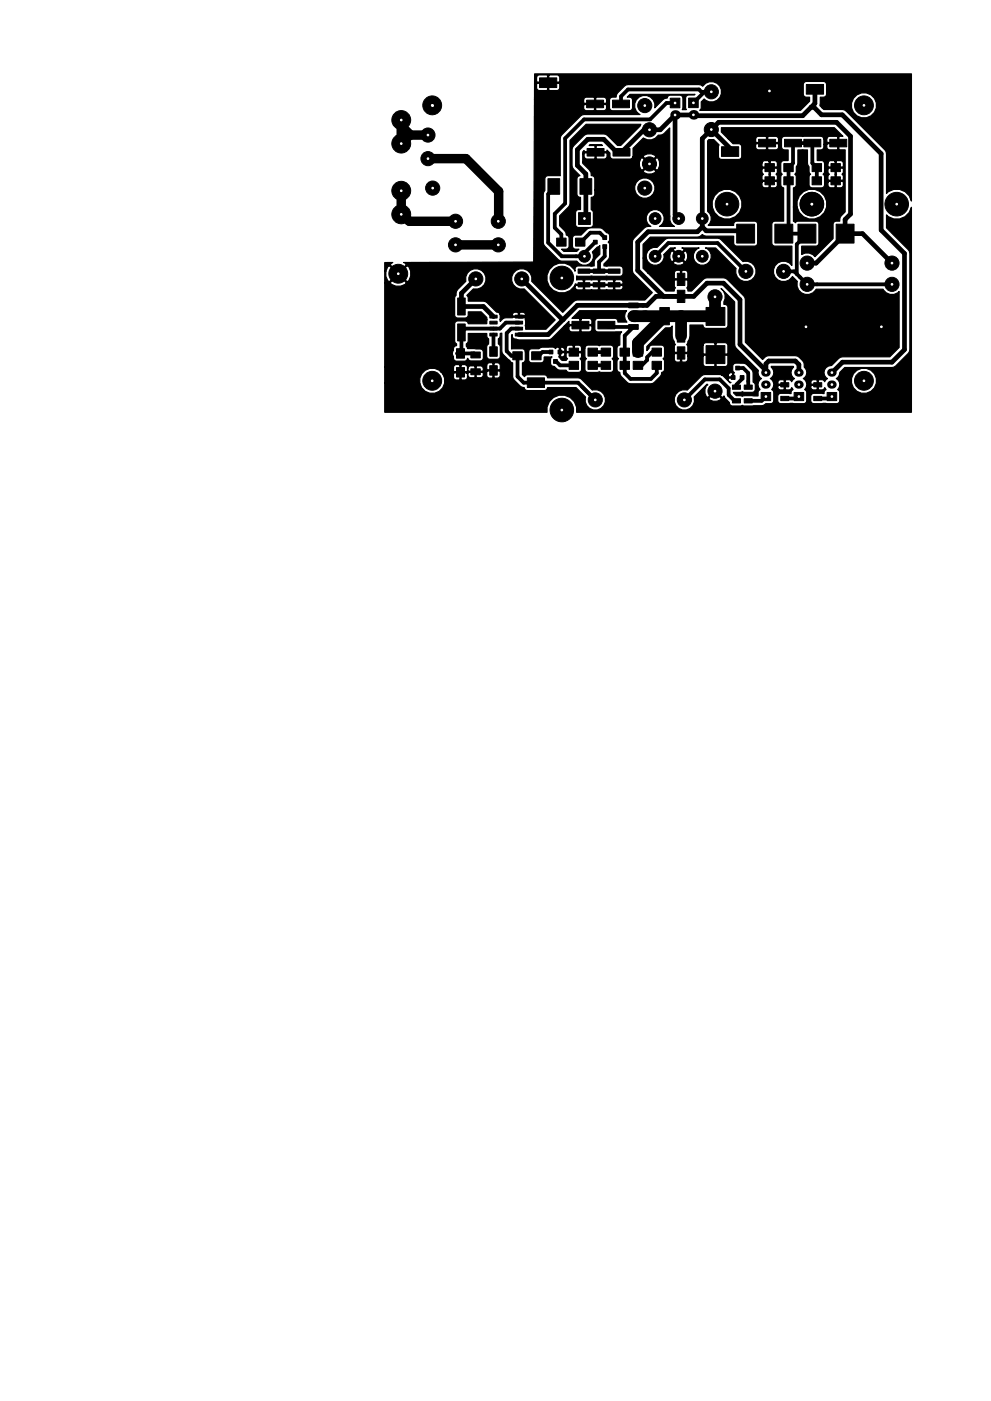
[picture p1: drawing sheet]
<svg xmlns="http://www.w3.org/2000/svg" width="210mm" height="297mm" viewBox="0 0 210 297" stroke-linecap="round" stroke-linejoin="round" font-family="sans-serif">
<g fill="#000" stroke="#000" stroke-width=".21">
<path d="M114.5 16.5h3.6v2.1h-3.6zM171.1 17.9h3.6v2.1h-3.6zM124.5 21.2h3.6v1.6h-3.6zM124.6 31.5h3.6v1.6h-3.6zM130 21.2h3.6v1.6h-3.6zM130.1 31.5h3.6v1.6h-3.6zM142.2 20.8h2v2.1h-2zM146.1 20.8h2v2h-2zM153.1 31.1h3.6v2.1h-3.6zM160.9 29.5h3.6v1.6h-3.6zM162.3 34.7h2v1.7h-2zM162.3 37.5h2v1.7h-2z"/>
<path d="M166.3 34.7h2v1.7h-2zM166.3 37.5h2v1.7h-2zM166.5 29.5h3.6v1.6h-3.6zM170.5 29.5h3.6v1.6h-3.6zM172.3 37.5h2v1.7h-2zM172.3 34.7h2v1.7h-2zM176.3 37.5h2v1.7h-2zM176.3 34.7h2v1.7h-2zM176.1 29.5h3.6v1.6h-3.6zM116.2 37.9h2.5v3.3h-2.5zM118.1 50.5h2v1.7h-2zM122.8 45.1h2.4v2.5h-2.4z"/>
<path d="M122.1 50.5h2v1.7h-2zM122.6 57h2.6v.9h-2.6zM123.1 37.9h2.5v3.3h-2.5zM125.9 50.9h.8v.8h-.8zM127.9 50h.8v.8h-.8zM127.9 51.9h.8v.8h-.8zM125.8 57h2.6v.9h-2.6zM129.1 57h2.4v.9h-2.4zM143.7 57.9h1.6v2.6h-1.6zM156.3 47.5h3.8v4h-3.8zM164.4 47.5h3.8v4h-3.8zM169.3 47.5h3.8v4h-3.8z"/>
<path d="M177.4 47.5h3.8v4h-3.8zM96.8 73.9h1.7v2h-1.7zM96.8 77.9h1.7v2h-1.7zM97.1 63.2h1.6v3.6h-1.6zM97.1 68.7h1.6v3.6h-1.6zM99.9 74.6h2v1.3h-2zM99.9 78.2h2v1.2h-2zM103.9 73.5h1.6v2h-1.6zM103.9 77.5h1.6v2h-1.6zM103.9 70.6h1.6v.6h-1.6zM103.9 69.4h1.6v.6h-1.6zM103.9 68.1h1.6v.6h-1.6z"/>
<path d="M103.9 66.8h1.6v.6h-1.6zM108.8 74.6h2v1.7h-2zM109.3 66.8h1.6v.6h-1.6zM109.3 68.1h1.6v.6h-1.6zM109.3 69.4h1.6v.6h-1.6zM109.3 70.6h1.6v.6h-1.6zM112.8 74.6h2v1.7h-2zM116.5 74.2h.8v.8h-.8zM117.4 76.2h.8v.8h-.8zM118.4 74.2h.8v.8h-.8zM120.7 76.6h2v1.7h-2zM120.7 73.8h2v1.7h-2z"/>
<path d="M121.3 68.1h3.6v1.6h-3.6zM124.7 76.6h2v1.7h-2zM124.7 73.8h2v1.7h-2zM122.6 59.9h2.6v.9h-2.6zM126.9 68.1h3.6v1.6h-3.6zM127.5 76.6h2v1.7h-2zM127.5 73.8h2v1.7h-2zM125.8 59.9h2.6v.9h-2.6zM131.5 76.6h2v1.7h-2zM131.5 73.8h2v1.7h-2zM129.1 59.9h2.4v.9h-2.4zM134.3 76.6h2v1.7h-2z"/>
<path d="M134.3 73.8h2v1.7h-2zM133.4 66.5h2v1h-2zM133.4 64.2h2v1.1h-2zM133.4 68.8h2v1h-2zM138.3 76.6h2v1.7h-2zM138.3 73.8h2v1.7h-2zM140 65.2h2v3.7h-2zM143.7 61.5h1.6v2.6h-1.6zM143.7 69.9h1.6v2.6h-1.6zM143.7 73.5h1.6v2.6h-1.6zM149.8 73.3h4v3.8h-4zM149.8 65.2h4v3.8h-4z"/>
<path d="M155.2 79.6h.8v.8h-.8zM156.1 77.6h.8v.8h-.8zM157 79.6h.9v.8h-.9zM111.9 80.1h3.6v2.1h-3.6zM155.4 81.6h1.7v.9h-1.7zM155.4 84.5h1.7v.9h-1.7zM157.9 81.6h1.7v.9h-1.7zM157.9 84.5h1.7v.9h-1.7zM161.5 83.2h2v1.7h-2zM165.6 81.1h1.7v.9h-1.7zM165.6 84h1.7v.9h-1.7zM168.5 83.2h2v1.7h-2z"/>
<path d="M172.6 81.1h1.7v.9h-1.7zM172.6 84h1.7v.9h-1.7zM175.5 83.2h2v1.7h-2z"/>
<circle cx="150.9" cy="19.5" r="1.5"/>
<circle cx="163.3" cy="19.3" r="3.5"/>
<circle cx="85.1" cy="25.4" r="2"/>
<circle cx="85.1" cy="30.4" r="2"/>
<circle cx="90.8" cy="33.6" r="1.5"/>
<circle cx="90.8" cy="28.6" r="1.5"/>
<circle cx="91.7" cy="22.3" r="2"/>
<circle cx="91.8" cy="22.4" r="1.5"/>
<circle cx="91.8" cy="39.9" r="1.5"/>
<circle cx="136.8" cy="22.4" r="1.5"/>
<circle cx="136.8" cy="39.9" r="1.5"/>
<circle cx="137.8" cy="34.8" r="1.5"/>
<circle cx="137.8" cy="27.5" r="1.5"/>
<circle cx="150.9" cy="27.5" r="1.5"/>
<circle cx="183.3" cy="22.3" r="2"/>
<circle cx="84.5" cy="58" r="2"/>
<circle cx="85.1" cy="45.4" r="2"/>
<circle cx="85.1" cy="40.4" r="2"/>
<circle cx="96.6" cy="46.9" r="1.5"/>
<circle cx="96.6" cy="51.9" r="1.5"/>
<circle cx="100.9" cy="59.1" r="1.5"/>
<circle cx="105.7" cy="46.9" r="1.5"/>
<circle cx="105.7" cy="51.9" r="1.5"/>
<circle cx="110.7" cy="59.1" r="1.5"/>
<circle cx="119.2" cy="58.9" r="2.5"/>
<circle cx="124" cy="54.3" r="1.25"/>
<circle cx="139" cy="46.3" r="1.25"/>
<circle cx="139" cy="54.3" r="1.25"/>
<circle cx="144" cy="46.3" r="1.25"/>
<circle cx="144" cy="54.3" r="1.25"/>
<circle cx="149" cy="46.3" r="1.25"/>
<circle cx="149" cy="54.3" r="1.25"/>
<circle cx="154.3" cy="43.3" r="2.5"/>
<circle cx="158.2" cy="57.5" r="1.5"/>
<circle cx="166.2" cy="57.5" r="1.5"/>
<circle cx="171.2" cy="55.8" r="1.5"/>
<circle cx="172.3" cy="43.3" r="2.5"/>
<circle cx="189.2" cy="55.8" r="1.5"/>
<circle cx="190.3" cy="43.3" r="2.5"/>
<circle cx="151.7" cy="62.9" r="1.5"/>
<circle cx="171" cy="69.3" r="3.5"/>
<circle cx="171.2" cy="60.3" r="1.5"/>
<circle cx="187" cy="69.3" r="3.5"/>
<circle cx="189.2" cy="60.3" r="1.5"/>
<circle cx="91.7" cy="80.7" r="2"/>
<circle cx="119.2" cy="86.9" r="2.5"/>
<circle cx="126.3" cy="84.8" r="1.5"/>
<circle cx="145.2" cy="84.8" r="1.5"/>
<circle cx="151.7" cy="82.9" r="1.5"/>
<circle cx="183.3" cy="80.7" r="2"/>
</g>
<g fill="#000">
<circle cx="124.3" cy="39.5" r=".5"/>
<circle cx="143.2" cy="24.4" r="1.02"/>
<circle cx="147.1" cy="24.3" r="1.02"/>
</g>
<path d="M162.3 79h.4M169.3 79h.4M176.3 79h.4M162.3 81.5h.4M169.3 81.5h.4M176.3 81.5h.4" fill="none" stroke="#000" stroke-width="1.7"/>
<g fill="none" stroke="#000" stroke-width="1">
<path d="M172.9 18.9v3l-2.6 2.6h-23l-.2-.2M143.2 24.4l-3.1 3.1h-3.5l-4.7 4.8h-1l-2.8-2.8h-3.4l-2.2 2.2v3.4l1.8 1.8v9.1l-.3 .3M143.2 24.4v21.2l.8 .7M147.1 24.3h.1M147.1 24.3l-3.9 .1M150.9 27.5l4 3.9v.7M150.9 27.5v.8M151.3 27.1l-.4 .4M172.1 22.7h.6l1.6 1.6h4.4l8.3 8.3v16.2l4.9 4.9v20.4l-2.6 2.7h-10.6l-2.2 2.2M100.9 59.1l-3 3.1v2.8h4.7l2.1 2.1M110.7 59.1l8.6 8.6h.2M149 48.1l-1 1h-10.5l-2.2 2.2v6l5.5 5.5"/>
<path d="M149 48.1l.8 .8h8.1l.3 .3v.4M149 48.1v-18.7l3.5-3.5h25l3 3v16.5l-1.2 1.1v3.1l-6.1 6.2h-1.9M179.3 49.5h3.7l6.3 6.3M110.1 70.9h6.2l6.2-6.2 14.8 .1 1.9-2h8l2.8-2.8h3.5l3.5 3.5v9.5l5.5 5.5M162.5 79v-1.9l.6-.6h5.6l.8 .8v1.7"/>
</g>
<g fill="none" stroke="#000" stroke-width=".8">
<path d="M149.5 19.5l-2.4 2.3M150.9 19.5h-2.1l-.5-.5h-15.1l-1.4 1.4v1.6M117.5 39.5v.4l-1.2 1.2v10.3l2.9 2.9h4.8v-.7l2.3-2.3M137.8 27.2v.3M143.2 21.8h-1.8l-3.5 3.5h-14l-4 4v13.8l-2.2 2.2v3l1.4 1.4v1.6M173.3 38.3v-2.8l-1-.9v-4.3h-4v4.3l-1 .9v13l-1 1h4.9l-2.2 2.3v6.3M123.9 57.5h6.4M128.3 50.4l-1-1.1h-2.1l-2.1 2M128.3 52.3v2l-1.2 1.2v2M139 54.3l2.8-2.8h10.4l6 6M166.3 57.5h2.2l2.8 2.8M104.7 70.9v3.6"/>
<path d="M109.8 75.4v4.4l1.3 1.3h11.5l3.7 3.7M110.1 67.1h3l.4 .4M110.1 68.4h-2.8l-1.2 1.3h-7.4l-.8 .8v3.5l-.9 .9h3.6l.3 .4M110.1 69.7h-1.6l-1 .9v3.8l1 1h1.5M116.9 74.6h-1.8l-.8 .8h-.5M117.8 76.6l1 .9h2.9M125.7 77.5h2.8M125.7 74.7h2.8M128.7 68.9l.3 .4h5.4l-1.9 1.9v7.9l1.3 1.2h4.3l1.2-1.2v-1.6M139.3 74.7h-.9l-1.1 1v.6l-1.1 1.2h-.9M156.5 78h1.2l1 1.1v3M171.3 60.3h18"/>
<path d="M171.3 60.3l-.6 .5M113.8 81l-.1 .1M145.2 84.8l4.4-4.4h3.1l1.9 1.9v1.4l1.3 1.3h.3M157.5 80v.3l-1.3 1.2v.6M162.5 84.1l-.9 .9h-2.9M169.5 84.1l-.4 .4h-2.6M176.5 84.1l-.4 .4h-2.6"/>
</g>
<path d="M85.1 25.4v5l1.8-1.8h3.9M85.1 26.7l2 1.9M90.8 33.6h8.1l6.9 7v5.5M85.1 40.4v5h.3l1.4 1.5h9.9M96.7 51.9h9" fill="none" stroke="#000" stroke-width="2"/>
<path d="M134.4 67h17.4M141 67l-5.7 5.7v2M144.5 67v4.2M151.7 62.9l.1 4.2" fill="none" stroke="#000" stroke-width="2.5"/>
<path d="M113.4 15.7h80v26.9a3.1 3.1 0 0 0-5.3-1.6v-8.4l-.3-.8-8.4-8.3-.7-.3h-3.9l-.4-.3h6.3a2.69 2.69 0 0 0 4.1 1.7 2.69 2.69 0 0 0 0-4.5 2.69 2.69 0 0 0-4.1 1.7v1.1h-6.3l-.5-.5 .1-1.8h1l.3-.4 .1-2.3a.65 .65 0 0 0-.7-.6h-3.9l-.4 .6v2.1a.65 .65 0 0 0 .7 .6h.7v.9l-2 1.9h-21.3l.3-.6v-1.2l.6-.6a2.16 2.16 0 0 0 3.2-.2 2.16 2.16 0 0 0-.4-3.1 2.16 2.16 0 0 0-3.1 .6l-.8-.4-15.5 .1-1.8 1.7-.3 .9h-.7l-.5 .2-.2 .4v1.6a.65 .65 0 0 0 .7 .7l3.8-.1 .4-.6v-1.6a.65 .65 0 0 0-.6-.6h-.5l.6-.6h13.8l-.2 .1-1.4 .1-.4 .3v2.3l.1 .4h-.9l.2-.3v-2.1a.65 .65 0 0 0-.7-.6h-2.2l-.4 .6-.9 .3-1.8 1.8a2.16 2.16 0 0 0-1.4-2.6 2.16 2.16 0 0 0-2.7 1.2 2.16 2.16 0 0 0 1 2.8l-12.3 .1-4.6 4.5v8.4h-2.9l-.4 .6v2.5l-.3 .7v10.3l.3 .8 3.2 3.1 3.6 .1a1.91 1.91 0 0 0 2.6 .6 1.91 1.91 0 0 0 .7-2.6l1.6-1.3v1.8l-1.2 1.2v1.3h-3.5a.65 .65 0 0 0-.6 .6v.5l-.1-.3a3.2 3.2 0 0 0-4.8-.7 3.2 3.2 0 0 0 0 4.8 3.2 3.2 0 0 0 4.8-.6h.1l.1 .5 .4 .3h1.1l.2-.2v-.8h.2v.8l.2 .2h2.6l.2-.2v-.8h.2v.8l.2 .2h2.6l.2-.2v-.8h.2v.8l.2 .2h1.1a.58 .58 0 0 0 .3-1h-9.8l-.3 .2 .2-.5 1.7 .1v-.8h.2v.8h3v-.8h.2v.8h3v-.8h.2v.8h1.6a.57 .57 0 0 0 .2-.6 .57 .57 0 0 0-.5-.4h-1.1l-.2 .2a2.04 2.04 0 0 0-1.7-.1 2.04 2.04 0 0 0-1.7 .1l-.2-.2h-2.6l-.2 .2-.4-.2-1.3 .1v-.9l9.2 .1a.65 .65 0 0 0 .7-.7v-1.1l-.4-.4h-3.7v-.4l.9-.9 .3-.8v-2.4l-.3-.6h.2a1.39 1.39 0 0 0-.2-1.9l-1.4-1h-2.7l-1.6 1.4h-1.2l-.5 .2-.1 .5v1.7a.65 .65 0 0 0 .6 .6h.7l-.4 .5h-2.8l-.4-.5h.9a.65 .65 0 0 0 .6-.6v-1.9l-.6-.5-.3-.8-1.1-1.1v-2.1l1.9-1.9 .3-.8v-13.3l3.4-3.4h11.7l-.2 .3-4.1 4.1h-.7l-2.5-2.3-3.8-.1-.8 .3-2.2 2.2-.3 .8 .1 3.8 1.5 1.7a.65 .65 0 0 0-.6 .7v3.5l.4 .4h.4v2.6h-.4a.65 .65 0 0 0-.7 .7v2.5l.2 .4 .5 .2h2.4a.65 .65 0 0 0 .7-.6v-2.5l-.2-.5-.3-.1v-2.7h.4l.3-.4 .1-1.1h8.5l.3 .8a2.18 2.18 0 0 0 3.6 0 2.18 2.18 0 0 0-1.4-3.3 2.18 2.18 0 0 0-2.5 2.5h-8.5v-2.4a.66 .66 0 0 0-.8-.7l-.2-.9h11.3a1.66 1.66 0 0 0 2.6 0l-1.3-1.4-1.3 1.4h-11.3l-1.6-1.7v-.2h12.1v.8l.3 .7 .3 .2 1.3-1.3h.4l1.3 1.3a1.66 1.66 0 0 0 0-2.7l-1.3 1.4h-.4l-1.3-1.4-.3 .2-.3 .8h-12.1v-1.8h.3l.1 .8 .4 .3h1.7l.1-.1v-1.2h.3v1.2l.1 .1h1.7l.5-.5v-.6l-.2-.2h-4.5l-.5 .2v-.4l.3-.3 .2 .3h2.1v-1.2l-.1-.1h-1.1l.2-.2h2.4l.2 .2h-1.2l-.1 .1v1.2h2.1l.2-.4 .6 .6v.7a.65 .65 0 0 0 .7 .6h3.6l.4-.1 .2-.4h2.2l1.3 1.4 1.3-1.4a1.66 1.66 0 0 0-2.6 0h-2.2v-1.7l2.2-2.3 .1 .1a2.15 2.15 0 0 0 3-.6l.9-.1 1.6-1.5 .1 18.8a1.82 1.82 0 0 0 .9 2.1h-3.2l.2-.1a1.92 1.92 0 0 0 .3-2.9 1.92 1.92 0 0 0-2.9 .1 1.92 1.92 0 0 0 .6 2.9 1.48 1.48 0 0 0-1.4 .3l-2.4 2.6-.1 6.4 .3 .8 3.9 3.9-1.6 1.6h-14.3l-.8 .3-2.3 2.3-6.6-6.6a2.17 2.17 0 0 0-1.9-2.6 2.17 2.17 0 0 0-2.4 2.3 2.17 2.17 0 0 0 2.7 1.9l6.6 6.6-2 2h-4.3v-2.4l-.1-.1-4.1 .1h-.4l-.8 .8v-1.5h2.6l.1 .3h1.2v-.6h.2v.6h1.2l.1-.3-.5-.5h-.6l-.2 .2-1-.2-.5 .5h-2.6l-.2-.3-.5-.2-2.4-2.3h-3.7v-.9l-.3-.3 1.5-1.5a2.17 2.17 0 0 0 2.6-1.9 2.17 2.17 0 0 0-2.3-2.3 2.17 2.17 0 0 0-2 2.6l-1.9 2.2-.1 .8-.3 .6v3.6a.65 .65 0 0 0 .6 .6h1.8l.4-.4v-.9h2.8l1.2 1.2 .1 .5-.1 .8h-4l-.3-.5-1.9-.1a.65 .65 0 0 0-.6 .7v3.6l.4 .6v.4h-.3a.8 .8 0 0 0-.4 1 .96 .96 0 0 0 0 1.3 .77 .77 0 0 0 .6 1l2-.1 .5-.5a.63 .63 0 0 0 .6 .5h2l.5-.1 .1-.5v-1.3a.65 .65 0 0 0-.6-.6l-2.7-.1-.3-.5v-.5l.4-.6v-1.6h4v.8l.4 .3v1.1l-.4 .6v2a.65 .65 0 0 0 .6 .7h1.6l.6-.4v-2.3l-.4-.6v-1.1l.4-.3v-.8l.4-.1v4.2l1.3 1.4 .4 .2 .1 .3 .5 .2v2.9l.3 .8 1.3 1.3 .8 .3 .4 .6h3.9a.64 .64 0 0 0 .7-.6h6l2 2a2.16 2.16 0 0 0 1.9 2.7 2.16 2.16 0 0 0 2.4-2.3 2.16 2.16 0 0 0-2.8-1.9l-2.7-2.5-6.8-.1-.2-.4-.5-.2h-3.6l-.6 .4-.5-.5v-2.5l.6-.4v-1.9h.8v1.7a.65 .65 0 0 0 .6 .6h2.2l.4-.4 .1-.8h1.6l-.2 .3a1.42 1.42 0 0 0 .3 1.6l.4 .1 .8 .7 1.7 .1 .2 .3 .4 .2h2a.65 .65 0 0 0 .7-.7v-1.7l-.3-.5 .3-.5v-.7l-.2-.1h-2.9l-.2 .1v.7l.3 .5-.3 .3h-.8l-.8-.7 .2-.2v-.7h.2v.7l.2 .2a.57 .57 0 0 0 .6-.3 .57 .57 0 0 0 0-.6h-1v-1h.2v.7h.8l.1-.4-.3-.4h.6v.7l.2 .1h1.3v-1.2h.3v1.2h1.3l.2-.1v-.6h.7v1.7l.3 .6-.3 .5v1.7l.2 .5 .4 .2h2l.4-.2 .4 .2h2l.6-.4 .1-2-.3-.5 .3-.6v-1.7l-.4-.6h-2.3l-.4 .1-.4-.1h-2l-.4 .1-.2 .5h-.7l-.1-.3-.4-.3h-.9l-.1 .1a1.69 1.69 0 0 0-1.5 0l-.3 .4-1-.1-.4 .2-.4-.2-.5 .3-.2-.3h-1.1a2.88 2.88 0 0 0-2.1 .3h-1.6a.65 .65 0 0 0-.6 .7h-.8l-.1-.5-.5-.2-2.3 .1v-2.9l.2-.2a.74 .74 0 0 0 .8 1l.6 .2 6.6-.1 2.9-2.8h1.1l.1 .9 .4 .3h1.7l.1-.2v-1.1h.3v1.1l.1 .2 1.9-.1 .3-.4v-.7l-.2-.1h-4.5l-.2 .1h-1.1l1.1-1.1v.6l.2 .1h2.1v-1.1h.3v1.1h2.1l.2-.1-.1-.9-.4-.3h-1.7l-.1 .2-.4-.2h-1.6l1.7-1.6h10l-.3 .4-.2 .7 .2 .8 .3 .5h-1.9l-.2-.6-.4-.2h-3.6a.65 .65 0 0 0-.7 .6v1.6l.4 .6 5.3 .1-.4 .8v2a.64 .64 0 0 0-.6 .6v1.7l.3 .6-.3 .5v1.7a.64 .64 0 0 0 .6 .7l.3 .8 1.6 1.5 4.7 .1a3.5 3.5 0 0 0 2.2-1.9l.1-.5 .4-.2 .2-.5v-1.7l-.3-.5 .2-.3 .1-.7h2.1v1.2l.5 .5h.6l.2-.2v-1.6h.2v1.6l.2 .2h.6l.4-.3 .1-1h3.3v1.7l.5 .5h1.8l.2-.1v-2.3h.2v2.3l.2 .1 2.1-.1 .2-.4v-1.7l-.1-.2-8.4 .2-.1-.5-4.8 .1v-1.3l-.2-.4-.5-.2h-2a.81 .81 0 0 0-.7 .7l-.4 .4v-.8l4-4h1.1l.3-.4a4.2 4.2 0 0 0 .5 3.4l.2 .5-.2 .4v1.2l.1 .1h2.6l.1-.1-.1-1.4h3.4v1.7l.1 .2h2.4v-2.3h.2v2.3h2.4l.1-.2v-1.7l-.5-.5h-1.8l-.2 .1-.4-.1h-1.8l-.5 .5h-3.4l-.1-.2 .5-1 .2-.8v-2.3l2.8 .1a.65 .65 0 0 0 .6 .6h4l.5-.1 .1-.5v-3.8a.69 .69 0 0 0-.8-.7l.2-2-.3-.8-.5-.5 2.9 2.8 .1 9.5 4.9 5a1.4 1.4 0 0 0 .7 1.8 1.46 1.46 0 0 0-.3 2.3l-.4 .4-.1 1-2.9-.1-.4 .1-1.3-.1-.6-.6v-.1h1.5l.4-.2 .4 .2h1.7a.65 .65 0 0 0 .6-.7v-1.1l-.4-.4-.1-2.3a2.74 2.74 0 0 0-2.7-1.7h-.9a.65 .65 0 0 0-.6 .6v1.1l.3 .3-.1 .2v1h-1l-.2 .1a.63 .63 0 0 0 .6 .8l-.2 .1-1.8-1.7h1.4l.2 .4h.7v-.7l-.1-.2a.64 .64 0 0 0-.8 .5h-5.3l-3.4 3.2h-.2a2.17 2.17 0 0 0-2.6 1.9 2.17 2.17 0 0 0 2.3 2.3 2.17 2.17 0 0 0 2-2.4h3.1l.1 .3a1.78 1.78 0 0 0 2.5-.3l-1.3-1.4-1.3 1.4h-3.1v-.3l2.8-2.7 .1 .1-.3 .2a1.78 1.78 0 0 0 .3 2.5l1.5-1.6 1.5 1.6 .4-.4 .3 .6 .9 .9a.65 .65 0 0 0 .6 .7h1.7l.4-.2 .4 .2 3.7-.1 .4-.1 .5-.3 1.3-.1 .4-.6v-1.7l-.2-.4-.3-.2 .4-.7h.9a.66 .66 0 0 0 .5 .8h.7l.2-.2v-.8l-2.3 .2v-.9h.9l.2 .5h1.2v-.8l-.2-.2h-.7l-.5 .5h-.9l-.7-.7a1.45 1.45 0 0 0 .2-2.4v-.2h4.7l.1 .2a1.45 1.45 0 0 0 .2 2.4l-.6 .6-.5-.4h-.7l-.2 .2v1.8l.2 .2h.7l.5-.5 .2 .4a.73 .73 0 0 0-.4 .9l-2.2-.1a.65 .65 0 0 0-.6 .6v1.2l.4 .3 5.1 .1a.65 .65 0 0 0 .7-.7v-1.7l-.2-.4-.3-.2 .4-.7h.9l.3 .7 .9 .1 .2-.2v-.8l-2.3 .2v-.9h.9l.2 .5h1.2v-.8l-.2-.2h-.7l-.5 .5h-.9l-.7-.7 .3-.2a1.47 1.47 0 0 0-.1-2.2 2.34 2.34 0 0 0-1.9-2.5h-5.6l-.4 .1-.9 .7-3.7-3.6-.1-9.5-4.1-4.1h-4.3l-2.9 2.7h-.8l-.2-.7 .2-.3v-1.2l-.1-.1h-2.6l-.1 .1v1.2l.2 .3-.2 .7h-1.8l-3.9-3.9h5.7v1.1l.1 .2h1.2v-1.6h.2v1.6h1.2l.1-.2-.1-1.3-.4-.3h-.6l-.2 .2-1-.2-.5 .5h-5.7l-1-.9v-2.2h.7l.3 .7a1.88 1.88 0 0 0 2.9 .3h2.5l.2 .3a1.52 1.52 0 0 0 2.2-.3l-1.2-1.2-1.2 1.2h-2.5l.6-1v-.7h1.2v.8l.3 .6 .3 .1 1.1-1.2h.4l1.1 1.2 .3-.1a1.52 1.52 0 0 0-.3-2.2l-1.1 1.1h-.4l-1.1-1.1-.3 .1-.3 .7h-1.2l1.3-1.4h1.1l-.3 .1-.2 .3 1.2 1.2 1.2-1.2-.2-.3-.3-.1h3.6l-.4 .1a1.91 1.91 0 0 0-.3 3 1.91 1.91 0 0 0 3-.3 1.91 1.91 0 0 0-.9-2.8h2.1l4.4 4.3a2.16 2.16 0 0 0 1.9 2.8 2.16 2.16 0 0 0 2.3-2.4 2.16 2.16 0 0 0-2.7-1.8l-4.7-4.7-.8-.3h-10.4l-.7 .3-1.7 1.7a1.92 1.92 0 0 0-2.3 2.2h-.7v-2.9l1.6-1.5h10l.4-.1 .6-.5 .8 .4h5.9v1.4a.65 .65 0 0 0 .6 .7h3.8l.5-.2 .1-.5v-4a.65 .65 0 0 0-.6-.6h-4a.75 .75 0 0 0-.4 .9h-5.4a1.85 1.85 0 0 0-.2-3v-.9h1a3.2 3.2 0 0 0 4.9 2 3.2 3.2 0 0 0 0-5.3 3.2 3.2 0 0 0-4.9 2.1v1.2h-1v-5.3h11.6l.1 .9 .4 .3h.8l.2-.1v-1.2h.2v1.2l.2 .1 1.1-.1 .2-.4v-.7l-.1-.1h-3l-.1 .1h-11.6v-2.8h11.6v.7l.3 .4-.3 .5v.7l.1 .1h1.4v-2.5h.2v2.5h1.4l.1-.1v-.7l-.3-.5 .3-.4v-.7l-.1-.1h-3l-.1 .1h-11.6v-1.2h11.6v.7l.1 .1h1.4v-1.2h.2v1.2h1.4l.1-.1v-.7l-.2-.5h-1.1l-.2 .1a1.7 1.7 0 0 0-1.5-.1l-.2 .5h-11.6v-4.7l.3-.3h1l1.2 1.1-.2 .4v2.1a.65 .65 0 0 0 .7 .6h3.6l.5-.2 .2-.4v-2.1l-.3-.5h3.2l.1 .9 .4 .3h1.7l.1-.2v-1.1h.3v1.1l.1 .2h1.7l.5-.5v-.7l-.2-.1h-4.5l-.2 .1h-3.2l-.4-.1h-1.2l-1-1.1h5.8v.7l.2 .1h2.1v-1.1h.3v1.1h2.1l.2-.1v-.7l-.5-.5h-1.7l-.1 .2-.4-.2h-1.7l-.5 .5h-5.8l-1.5-1.4 .1-.9h23.9l1.9 1.8h-.8l-.1 .2v2.5l.1 .2h1.2v13.1l-1 1.2-.1 .8h-1l-.4 .4v3.3l-3.9 3.8-.4-.4-.8-.3h-.9l-.7 .3v-1.8h3a.65 .65 0 0 0 .6-.7v-4l-.1-.4-.5-.2h-3.8l-.6 .3-.4-.3v-3h.8a3.2 3.2 0 0 0 4.9 2 3.2 3.2 0 0 0 0-5.3 3.2 3.2 0 0 0-4.9 2.1v1.2h-.8v-4.1l.5-.1 .1-.5v-1.7l-.3-.6 .3-.3v-1.2l.4-.8v-2.8h2v2.8l.4 .8v1.2l.3 .3-.3 .6v1.7a.65 .65 0 0 0 .6 .6h2.2l.4-.4v-.8h.8v.7l.2 .4 1.1 .1 .2-.1v-1.2h.2v1.2l.2 .1 1.1-.1 .2-.4v-.7l-.1-.1h-3l-.1 .1h-.8v-1.3l-.3-.4 .3-.3v-.8h.8v.7l.3 .4-.3 .5v.7l.1 .1h1.4v-2.5h.2v2.5h1.4l.1-.1v-.7l-.3-.5 .3-.4v-.7l-.1-.1h-3l-.1 .1h-.8v-1.2h.8v.7l.1 .1h1.4v-1.2h.2v1.2h1.4l.1-.1v-.7l-.2-.5a1.7 1.7 0 0 0-1.5 .1l-.2-.1h-.8l-.5 .5h-.8l-.3-.5-1.2-.1v-2.2l1-.1a.89 .89 0 0 0 .4-1.1h.6v.7l.3 .4 1.9 .1 .1-.2v-1.1h-2.1l-.2 .1h-.6v-1.2h.6v.7l.2 .1h2.1v-1.1l-.1-.2h-1.7l-.5 .5h-.6l-.2-.3-.5-.2h-7.6a.65 .65 0 0 0-.7 .6v1.9l.4 .3 1 .1v2.2h-.9a.65 .65 0 0 0-.6 .7v1.7l.3 .5-.3 .6v1.7a.63 .63 0 0 0 .6 .6v7.1h-1.9a.65 .65 0 0 0-.6 .6v4l.1 .5 .5 .2h3.6v4.1l-.5-.6a2.17 2.17 0 0 0-3.1 .6 2.17 2.17 0 0 0 .7 3.1 2.17 2.17 0 0 0 3-.8l1.1 1.1-.1 .2a2.16 2.16 0 0 0 1.4 2.4 2.16 2.16 0 0 0 2.6-1h14.3v.2a2.12 2.12 0 0 0 3.4 .3v11.9l-2 2h-10.1l-.8 .3-1.5 1.5a1.49 1.49 0 0 0-1.5 1 1.49 1.49 0 0 0 .7 1.8l-.6 .6-.5-.4h-.7l-.2 .2v1.8l.2 .2h.7l.5-.5 .2 .4a.73 .73 0 0 0-.4 .9l-2.2-.1a.65 .65 0 0 0-.6 .6v1.2l.4 .3 5.1 .1a.65 .65 0 0 0 .7-.7v-1.7l-.2-.4-.3-.2 .4-.5v-.8h2.6a2.69 2.69 0 0 0 4.1 1.7 2.69 2.69 0 0 0 0-4.5 2.69 2.69 0 0 0-4.1 1.7v1.1h-2.6l-.4-.8-.3-.2 .7-.7 .1-.6 1-1.1 10.5-.1 3.2-3.2 .1-20.9-.3-.8-4.6-4.6v-2.7l.4 .3a3.2 3.2 0 0 0 4.9-2v43.5h-71.1a3.2 3.2 0 0 0-3.1-3.7 3.2 3.2 0 0 0-3.1 3.7h-34.5v-6.1h7.5l.4 .9a2.68 2.68 0 0 0 3.7 .8 2.68 2.68 0 0 0 .7-3.8h2.3v.9l.5 .5h.7l.2-.2v-1.3h.2v1.3l.2 .2h.7l.4-.3 .1-1.1-.1-.1h.2l.1 .7 .4 .3h.8l.2-.2v-.9h.2v.9l.2 .2h.8l.4-.3 .1-.7-.1-.1h-3l-.1 .1h-2.9l-.2 .1h-2.3l-.4-.4h9.8l.1 1.1 .4 .3h.6l.2-.2v-1.3h.2v1.3l.2 .2 .9-.1 .2-.4v-.9l-.1-.1h-2.6l-.1 .1h-9.8a2.65 2.65 0 0 0-3.1-.4 2.65 2.65 0 0 0-1.3 2.9h-7.5v-3.5h14.6v.9l.2 .1h1.2v-1.3h.2v1.3h1.2l.2-.1v-.6l.2 .6h1.4v-1h.2v1h1.4l.1-.2v-.4l-.2-.4a1.69 1.69 0 0 0-1.5 0l-.2-.1h-.8l-.6 .5-.3-.7h4.4v.9l.1 .1h1.2v-1.3h.2v1.3h1.2l.1-.1v-.9l-.5-.5h-.6l-.2 .2-1-.2-.5 .5-5.3-.1-.4 .2-.2-.2h-.7l-.5 .5h-14.6v-17.9h1.2a2.16 2.16 0 0 0 3.4 0l-1.7-1.7-1.7 1.7h-1.2v-2.4h.3v1.1l.4 .9 .3 .2 1.7-1.7h.4l1.7 1.7 .3-.2a2.29 2.29 0 0 0-.3-3.2l-1.7 1.7h-.4l-1.7-1.7-.3 .3-.4 .9h-.3v-1.8h1.7l-.3 .1-.2 .4 1.7 1.7 1.7-1.7-.2-.4-.4-.1 27.6-.2 .2-33.2h10.4v.7l.3 .4 1.9 .1 .1-.2v-1.1h.3v1.1l.1 .2h1.7l.5-.5v-.7l-.2-.1h-4.5l-.2 .1h-10.4v-1.2h10.4v.7l.2 .1h2.1v-1.1h.3v1.1h2.1l.2-.1-.1-.9-.4-.3h-1.7l-.1 .2-.4-.2h-1.7l-.5 .5h-10.4v-3.3h.4v.9l.5 .5h1.7l.2-.2v-1.3h.2v1.3l.2 .2h1.7l.5-.5v-.9l-.2-.1h-4.6l-.2 .1h-.4v-1.4h.4v.9l.2 .1h2.2v-1.4h.2v1.4h2.2l.2-.1v-.9l-.3-.4-1.9-.1-.4 .1-.2-.1h-1.7l-.5 .5h-.4z" fill="#000" stroke="#000" stroke-width=".25"/>
<g fill="#fff" stroke="#fff" stroke-width=".21">
<circle cx="110.7" cy="59.1" r=".17"/>
<circle cx="100.9" cy="59.1" r=".17"/>
<circle cx="145.2" cy="84.8" r=".18"/>
<circle cx="126.3" cy="84.8" r=".18"/>
<circle cx="151.7" cy="62.9" r=".17"/>
<circle cx="151.7" cy="82.9" r=".17"/>
<circle cx="119.2" cy="58.9" r=".18"/>
<circle cx="119.2" cy="86.9" r=".18"/>
<circle cx="90.8" cy="28.6" r=".18"/>
<circle cx="90.8" cy="33.6" r=".18"/>
<circle cx="137.8" cy="27.5" r=".18"/>
<circle cx="137.8" cy="34.8" r=".18"/>
<circle cx="91.8" cy="22.4" r=".18"/>
<circle cx="91.8" cy="39.9" r=".18"/>
<circle cx="136.8" cy="22.4" r=".18"/>
<circle cx="136.8" cy="39.9" r=".18"/>
<circle cx="96.7" cy="51.9" r=".17"/>
<circle cx="96.7" cy="46.9" r=".17"/>
<circle cx="150.9" cy="27.5" r=".18"/>
<circle cx="150.9" cy="19.5" r=".18"/>
<circle cx="147.1" cy="21.8" r=".18"/>
<circle cx="147.1" cy="24.3" r=".18"/>
<circle cx="124" cy="46.3" r=".18"/>
<circle cx="149" cy="46.3" r=".18"/>
<circle cx="144" cy="46.3" r=".18"/>
<circle cx="139" cy="46.3" r=".18"/>
<circle cx="149" cy="54.3" r=".17"/>
<circle cx="144" cy="54.3" r=".17"/>
<circle cx="139" cy="54.3" r=".17"/>
<circle cx="124" cy="54.3" r=".17"/>
<circle cx="85.1" cy="25.4" r=".18"/>
<circle cx="85.1" cy="30.4" r=".17"/>
<circle cx="85.1" cy="40.4" r=".17"/>
<circle cx="85.1" cy="45.4" r=".17"/>
<circle cx="183.3" cy="22.3" r=".17"/>
<circle cx="91.7" cy="22.3" r=".17"/>
<circle cx="183.3" cy="80.7" r=".17"/>
<circle cx="91.7" cy="80.7" r=".17"/>
<circle cx="105.7" cy="51.9" r=".18"/>
<circle cx="105.7" cy="46.9" r=".18"/>
<circle cx="143.2" cy="21.8" r=".18"/>
<circle cx="143.2" cy="24.4" r=".18"/>
<circle cx="162.5" cy="84.1" r=".17"/>
<circle cx="162.5" cy="81.5" r=".17"/>
<circle cx="162.5" cy="79" r=".17"/>
<circle cx="169.5" cy="84.1" r=".17"/>
<circle cx="169.5" cy="81.5" r=".17"/>
<circle cx="169.5" cy="79" r=".17"/>
<circle cx="176.5" cy="84.1" r=".17"/>
<circle cx="176.5" cy="81.5" r=".17"/>
<circle cx="176.5" cy="79" r=".17"/>
<circle cx="171.3" cy="55.8" r=".17"/>
<circle cx="171.3" cy="60.3" r=".17"/>
<circle cx="172.3" cy="43.3" r=".17"/>
<circle cx="154.2" cy="43.3" r=".18"/>
<circle cx="189.3" cy="55.8" r=".17"/>
<circle cx="189.3" cy="60.3" r=".17"/>
<circle cx="190.3" cy="43.3" r=".17"/>
<circle cx="158.3" cy="57.5" r=".17"/>
<circle cx="166.3" cy="57.5" r=".17"/>
<circle cx="171" cy="69.3" r=".18"/>
<circle cx="187" cy="69.3" r=".18"/>
<circle cx="84.5" cy="58" r=".18"/>
<circle cx="163.3" cy="19.3" r=".18"/>
</g>
</svg>
